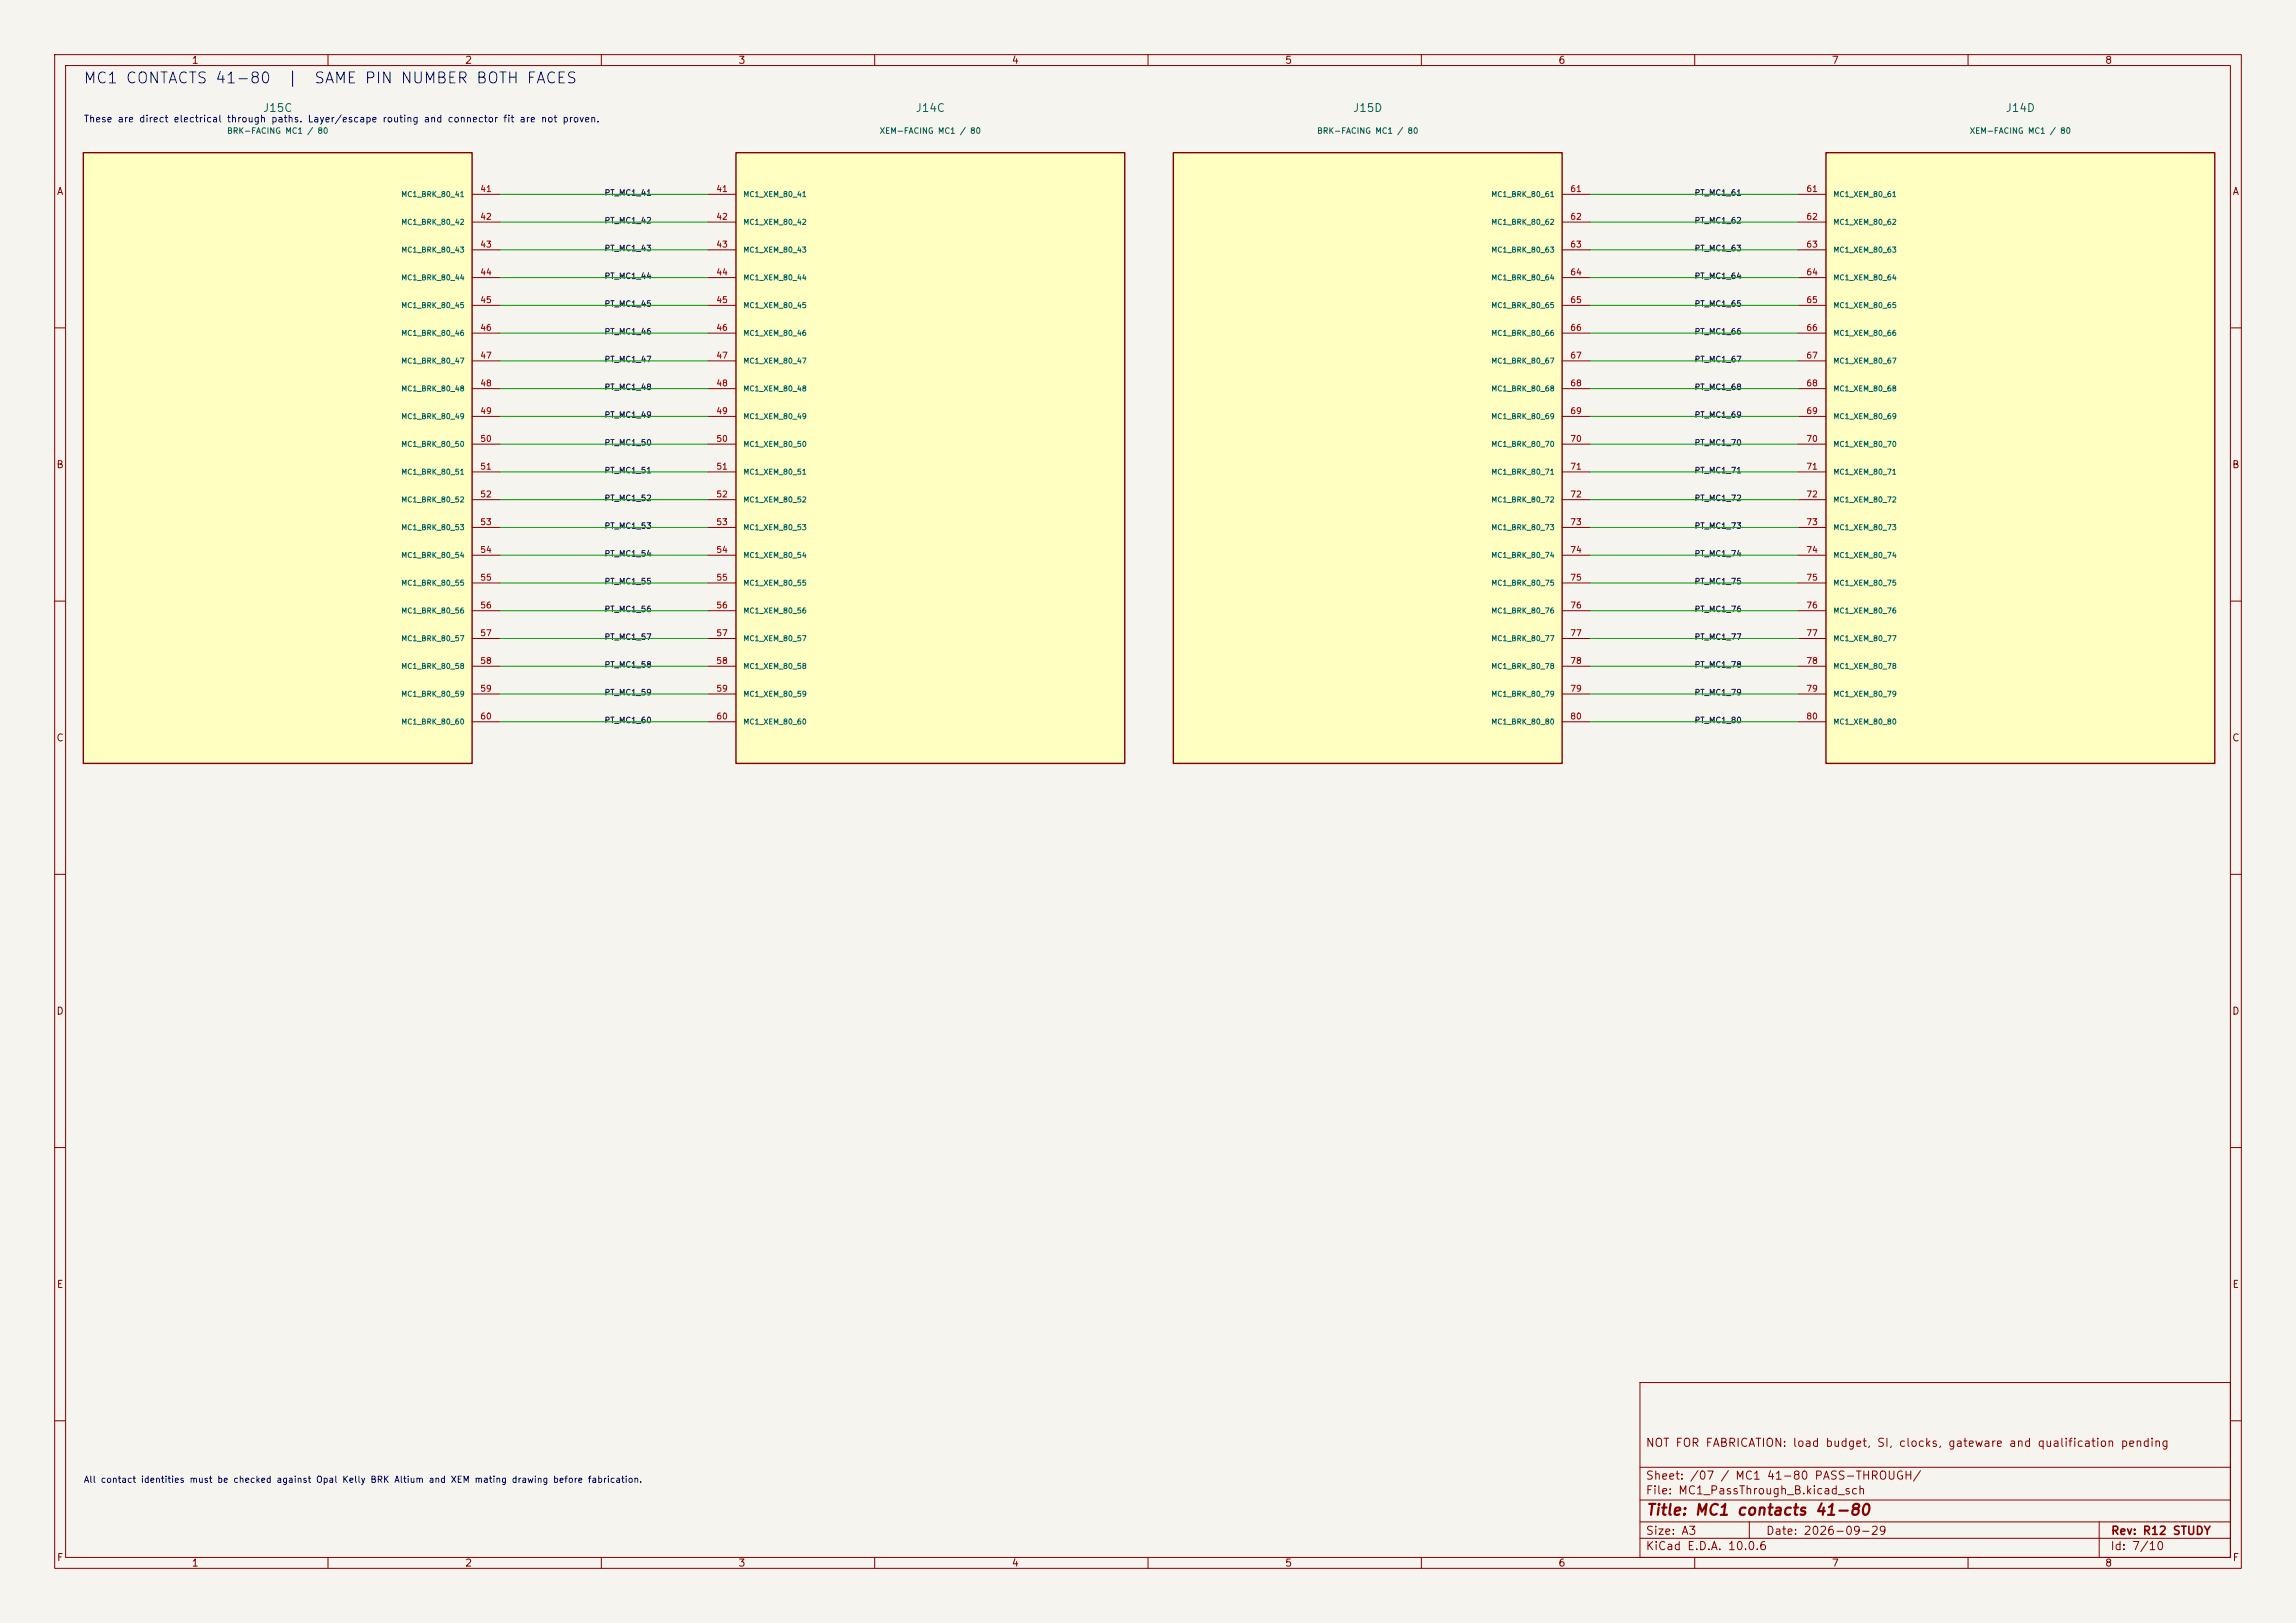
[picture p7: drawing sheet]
<svg xmlns="http://www.w3.org/2000/svg" width="420mm" height="297mm" viewBox="0 0 420 297" stroke-linecap="round" stroke-linejoin="round" font-family="sans-serif">
<defs><g id="words">
<g font-size="2" fill="#0000c2">
<text x="15.1" y="15.8">MC1 CONTACTS 41-80</text>
<text x="52.4" y="15.8">|</text>
<text x="57.3" y="15.8">SAME PIN NUMBER BOTH FACES</text>
</g>
<text font-size="2" fill="#840000" x="301" y="277.8">Title: MC1 contacts 41-80</text>
<g font-size="1.5" fill="#840000">
<text x="300.9" y="265.1">NOT FOR FABRICATION: load budget, SI, clocks, gateware and qualification pending</text>
<text x="300.9" y="273.8">File: MC1_PassThrough_B.kicad_sch</text>
<text x="300.9" y="271.1">Sheet: /07 / MC1 41-80 PASS-THROUGH/</text>
<text x="300.9" y="281.2">Size: A3</text>
<text x="322.9" y="281.2">Date: 2026-09-29</text>
<text x="386" y="281.2">Rev: R12 STUDY</text>
<text x="300.9" y="284">KiCad E.D.A. 10.0.6</text>
<text x="385.9" y="284">Id: 7/10</text>
</g>
<g font-size="1.4" fill="#006464">
<text x="48" y="20.8">J15C</text>
<text x="167.4" y="20.8">J14C</text>
<text x="247.4" y="20.8">J15D</text>
<text x="366.8" y="20.8">J14D</text>
</g>
<g font-size="1.3" fill="#840000">
<text x="35" y="12">1</text>
<text x="85" y="12">2</text>
<text x="135" y="12">3</text>
<text x="185" y="12">4</text>
<text x="235" y="12">5</text>
<text x="285" y="12">6</text>
<text x="335" y="12">7</text>
<text x="385" y="12">8</text>
<text x="10.3" y="36">A</text>
<text x="408.3" y="36">A</text>
<text x="10.2" y="86">B</text>
<text x="408.2" y="86">B</text>
<text x="10.2" y="136">C</text>
<text x="408.2" y="136">C</text>
<text x="10.2" y="186">D</text>
<text x="408.2" y="186">D</text>
<text x="10.3" y="236">E</text>
<text x="408.3" y="236">E</text>
<text x="10.3" y="286">F</text>
<text x="35" y="287">1</text>
<text x="85" y="287">2</text>
<text x="135" y="287">3</text>
<text x="185" y="287">4</text>
<text x="235" y="287">5</text>
<text x="285" y="287">6</text>
<text x="335" y="287">7</text>
<text x="385" y="287">8</text>
<text x="408.3" y="286">F</text>
</g>
<text font-size="1.3" fill="#0000c2" x="15.2" y="22.7">These are direct electrical through paths. Layer/escape routing and connector fit are not proven.</text>
<text font-size="1.2" fill="#0000c2" x="15.2" y="271.6">All contact identities must be checked against Opal Kelly BRK Altium and XEM mating drawing before fabrication.</text>
<g font-size="1.1" fill="#a90000">
<text x="87.7" y="35.4">41</text>
<text x="130.9" y="35.4">41</text>
<text x="287.1" y="35.4">61</text>
<text x="330.3" y="35.4">61</text>
<text x="87.7" y="40.5">42</text>
<text x="130.9" y="40.5">42</text>
<text x="287.1" y="40.5">62</text>
<text x="330.3" y="40.5">62</text>
<text x="87.7" y="45.6">43</text>
<text x="130.9" y="45.6">43</text>
<text x="287.1" y="45.6">63</text>
<text x="330.3" y="45.6">63</text>
<text x="87.7" y="50.6">44</text>
<text x="130.9" y="50.6">44</text>
<text x="287.1" y="50.6">64</text>
<text x="330.3" y="50.6">64</text>
<text x="87.7" y="55.7">45</text>
<text x="130.9" y="55.7">45</text>
<text x="287.1" y="55.7">65</text>
<text x="330.3" y="55.7">65</text>
<text x="87.7" y="60.8">46</text>
<text x="87.7" y="65.9">47</text>
<text x="130.9" y="60.8">46</text>
<text x="130.9" y="65.9">47</text>
<text x="287.1" y="60.8">66</text>
<text x="287.1" y="65.9">67</text>
<text x="330.3" y="60.8">66</text>
<text x="330.3" y="65.9">67</text>
<text x="87.7" y="71">48</text>
<text x="130.9" y="71">48</text>
<text x="287.1" y="71">68</text>
<text x="330.3" y="71">68</text>
<text x="87.7" y="76">49</text>
<text x="130.9" y="76">49</text>
<text x="287.1" y="76">69</text>
<text x="330.3" y="76">69</text>
<text x="87.7" y="81.1">50</text>
<text x="130.9" y="81.1">50</text>
<text x="287.1" y="81.1">70</text>
<text x="330.3" y="81.1">70</text>
<text x="87.7" y="86.2">51</text>
<text x="130.9" y="86.2">51</text>
<text x="287.1" y="86.2">71</text>
<text x="330.3" y="86.2">71</text>
<text x="87.7" y="91.3">52</text>
<text x="130.9" y="91.3">52</text>
<text x="287.1" y="91.3">72</text>
<text x="330.3" y="91.3">72</text>
<text x="87.7" y="96.4">53</text>
<text x="87.7" y="101.4">54</text>
<text x="130.9" y="96.4">53</text>
<text x="130.9" y="101.4">54</text>
<text x="287.1" y="96.4">73</text>
<text x="287.1" y="101.4">74</text>
<text x="330.3" y="96.4">73</text>
<text x="330.3" y="101.4">74</text>
<text x="87.7" y="106.5">55</text>
<text x="130.9" y="106.5">55</text>
<text x="287.1" y="106.5">75</text>
<text x="330.3" y="106.5">75</text>
<text x="87.7" y="111.6">56</text>
<text x="130.9" y="111.6">56</text>
<text x="287.1" y="111.6">76</text>
<text x="330.3" y="111.6">76</text>
<text x="87.7" y="116.7">57</text>
<text x="130.9" y="116.7">57</text>
<text x="287.1" y="116.7">77</text>
<text x="330.3" y="116.7">77</text>
<text x="87.7" y="121.8">58</text>
<text x="130.9" y="121.8">58</text>
<text x="287.1" y="121.8">78</text>
<text x="330.3" y="121.8">78</text>
<text x="87.7" y="126.8">59</text>
<text x="87.7" y="131.9">60</text>
<text x="130.9" y="126.8">59</text>
<text x="130.9" y="131.9">60</text>
<text x="287.1" y="126.8">79</text>
<text x="287.1" y="131.9">80</text>
<text x="330.3" y="126.8">79</text>
<text x="330.3" y="131.9">80</text>
</g>
<g font-size="1" fill="#006464">
<text x="41.4" y="24.7">BRK-FACING MC1 / 80</text>
<text x="160.8" y="24.7">XEM-FACING MC1 / 80</text>
<text x="240.8" y="24.7">BRK-FACING MC1 / 80</text>
<text x="360.2" y="24.7">XEM-FACING MC1 / 80</text>
<text x="73.3" y="36.3">MC1_BRK_80_41</text>
<text x="73.3" y="41.4">MC1_BRK_80_42</text>
<text x="135.9" y="36.3">MC1_XEM_80_41</text>
<text x="135.9" y="41.4">MC1_XEM_80_42</text>
<text x="272.7" y="36.3">MC1_BRK_80_61</text>
<text x="272.7" y="41.4">MC1_BRK_80_62</text>
<text x="335.3" y="36.3">MC1_XEM_80_61</text>
<text x="335.3" y="41.4">MC1_XEM_80_62</text>
<text x="73.3" y="46.4">MC1_BRK_80_43</text>
<text x="135.9" y="46.4">MC1_XEM_80_43</text>
<text x="272.7" y="46.4">MC1_BRK_80_63</text>
<text x="335.3" y="46.4">MC1_XEM_80_63</text>
<text x="73.3" y="51.5">MC1_BRK_80_44</text>
<text x="135.9" y="51.5">MC1_XEM_80_44</text>
<text x="272.7" y="51.5">MC1_BRK_80_64</text>
<text x="335.3" y="51.5">MC1_XEM_80_64</text>
<text x="73.3" y="56.6">MC1_BRK_80_45</text>
<text x="135.9" y="56.6">MC1_XEM_80_45</text>
<text x="272.7" y="56.6">MC1_BRK_80_65</text>
<text x="335.3" y="56.6">MC1_XEM_80_65</text>
<text x="73.3" y="61.7">MC1_BRK_80_46</text>
<text x="135.9" y="61.7">MC1_XEM_80_46</text>
<text x="272.7" y="61.7">MC1_BRK_80_66</text>
<text x="335.3" y="61.7">MC1_XEM_80_66</text>
<text x="73.3" y="66.8">MC1_BRK_80_47</text>
<text x="73.3" y="71.8">MC1_BRK_80_48</text>
<text x="135.9" y="66.8">MC1_XEM_80_47</text>
<text x="135.9" y="71.8">MC1_XEM_80_48</text>
<text x="272.7" y="66.8">MC1_BRK_80_67</text>
<text x="272.7" y="71.8">MC1_BRK_80_68</text>
<text x="335.3" y="66.8">MC1_XEM_80_67</text>
<text x="335.3" y="71.8">MC1_XEM_80_68</text>
<text x="73.3" y="76.9">MC1_BRK_80_49</text>
<text x="135.9" y="76.9">MC1_XEM_80_49</text>
<text x="272.7" y="76.9">MC1_BRK_80_69</text>
<text x="335.3" y="76.9">MC1_XEM_80_69</text>
<text x="73.3" y="82">MC1_BRK_80_50</text>
<text x="135.9" y="82">MC1_XEM_80_50</text>
<text x="272.7" y="82">MC1_BRK_80_70</text>
<text x="335.3" y="82">MC1_XEM_80_70</text>
<text x="73.3" y="87.1">MC1_BRK_80_51</text>
<text x="135.9" y="87.1">MC1_XEM_80_51</text>
<text x="272.7" y="87.1">MC1_BRK_80_71</text>
<text x="335.3" y="87.1">MC1_XEM_80_71</text>
<text x="73.3" y="92.2">MC1_BRK_80_52</text>
<text x="135.9" y="92.2">MC1_XEM_80_52</text>
<text x="272.7" y="92.2">MC1_BRK_80_72</text>
<text x="335.3" y="92.2">MC1_XEM_80_72</text>
<text x="73.3" y="97.2">MC1_BRK_80_53</text>
<text x="135.9" y="97.2">MC1_XEM_80_53</text>
<text x="272.7" y="97.2">MC1_BRK_80_73</text>
<text x="335.3" y="97.2">MC1_XEM_80_73</text>
<text x="73.3" y="102.3">MC1_BRK_80_54</text>
<text x="73.3" y="107.4">MC1_BRK_80_55</text>
<text x="135.9" y="102.3">MC1_XEM_80_54</text>
<text x="135.9" y="107.4">MC1_XEM_80_55</text>
<text x="272.7" y="102.3">MC1_BRK_80_74</text>
<text x="272.7" y="107.4">MC1_BRK_80_75</text>
<text x="335.3" y="102.3">MC1_XEM_80_74</text>
<text x="335.3" y="107.4">MC1_XEM_80_75</text>
<text x="73.3" y="112.5">MC1_BRK_80_56</text>
<text x="135.9" y="112.5">MC1_XEM_80_56</text>
<text x="272.7" y="112.5">MC1_BRK_80_76</text>
<text x="335.3" y="112.5">MC1_XEM_80_76</text>
<text x="73.3" y="117.6">MC1_BRK_80_57</text>
<text x="135.9" y="117.6">MC1_XEM_80_57</text>
<text x="272.7" y="117.6">MC1_BRK_80_77</text>
<text x="335.3" y="117.6">MC1_XEM_80_77</text>
<text x="73.3" y="122.6">MC1_BRK_80_58</text>
<text x="135.9" y="122.6">MC1_XEM_80_58</text>
<text x="272.7" y="122.6">MC1_BRK_80_78</text>
<text x="335.3" y="122.6">MC1_XEM_80_78</text>
<text x="73.3" y="127.7">MC1_BRK_80_59</text>
<text x="135.9" y="127.7">MC1_XEM_80_59</text>
<text x="272.7" y="127.7">MC1_BRK_80_79</text>
<text x="335.3" y="127.7">MC1_XEM_80_79</text>
<text x="73.3" y="132.8">MC1_BRK_80_60</text>
<text x="135.9" y="132.8">MC1_XEM_80_60</text>
<text x="272.7" y="132.8">MC1_BRK_80_80</text>
<text x="335.3" y="132.8">MC1_XEM_80_80</text>
</g>
<g font-size="1" fill="#0f0f0f">
<text x="110.5" y="36.1">PT_MC1_41</text>
<text x="110.5" y="41.1">PT_MC1_42</text>
<text x="309.9" y="41.1">PT_MC1_62</text>
<text x="309.9" y="36.1">PT_MC1_61</text>
<text x="110.5" y="46.2">PT_MC1_43</text>
<text x="309.9" y="46.2">PT_MC1_63</text>
<text x="110.5" y="51.3">PT_MC1_44</text>
<text x="309.9" y="51.3">PT_MC1_64</text>
<text x="110.5" y="56.4">PT_MC1_45</text>
<text x="309.9" y="56.4">PT_MC1_65</text>
<text x="110.5" y="61.5">PT_MC1_46</text>
<text x="309.9" y="61.5">PT_MC1_66</text>
<text x="110.5" y="66.5">PT_MC1_47</text>
<text x="110.5" y="71.6">PT_MC1_48</text>
<text x="309.9" y="71.6">PT_MC1_68</text>
<text x="309.9" y="66.5">PT_MC1_67</text>
<text x="110.5" y="76.7">PT_MC1_49</text>
<text x="309.9" y="76.7">PT_MC1_69</text>
<text x="110.5" y="81.8">PT_MC1_50</text>
<text x="309.9" y="81.8">PT_MC1_70</text>
<text x="110.5" y="86.9">PT_MC1_51</text>
<text x="309.9" y="86.9">PT_MC1_71</text>
<text x="110.5" y="91.9">PT_MC1_52</text>
<text x="309.9" y="91.9">PT_MC1_72</text>
<text x="110.5" y="97">PT_MC1_53</text>
<text x="309.9" y="97">PT_MC1_73</text>
<text x="110.5" y="107.2">PT_MC1_55</text>
<text x="110.5" y="102.1">PT_MC1_54</text>
<text x="309.9" y="102.1">PT_MC1_74</text>
<text x="309.9" y="107.2">PT_MC1_75</text>
<text x="110.5" y="112.3">PT_MC1_56</text>
<text x="309.9" y="112.3">PT_MC1_76</text>
<text x="110.5" y="117.3">PT_MC1_57</text>
<text x="309.9" y="117.3">PT_MC1_77</text>
<text x="110.5" y="122.4">PT_MC1_58</text>
<text x="309.9" y="122.4">PT_MC1_78</text>
<text x="110.5" y="127.5">PT_MC1_59</text>
<text x="309.9" y="127.5">PT_MC1_79</text>
<text x="110.5" y="132.6">PT_MC1_60</text>
<text x="309.9" y="132.6">PT_MC1_80</text>
</g>
</g></defs>
<path d="M0 0h420v297h-420z" fill="#f5f4ef" stroke="#f5f4ef" stroke-width=".18"/>
<g fill="none" stroke="#840000" stroke-width=".18">
<path d="M10 10h400v277h-400zM12 12h396v273h-396zM60 10v2M110 10v2M160 10v2M210 10v2M260 10v2M310 10v2M360 10v2M10 60h2M408 60h2M10 110h2"/>
<path d="M408 110h2M10 160h2M408 160h2M10 210h2M408 210h2M300 253h108v32h-108zM10 260h2M300 278.5h108M300 274.5h108M300 268.5h108M320 278.5v3M384 278.5v6.5"/>
<path d="M408 260h2M60 285v2M110 285v2M160 285v2M210 285v2M260 285v2M300 281.5h108M310 285v2M360 285v2"/>
</g>
<path d="M15.2 27.9h71.2v111.8h-71.2z" fill="#ffffc2"/>
<path d="M15.2 27.9h71.2v111.8h-71.2z" fill="none" stroke="#840000" stroke-width=".25"/>
<g fill="none" stroke="#840000" stroke-width=".18">
<path d="M86.4 35.6h5M86.4 40.6h5M86.4 45.7h5M86.4 50.8h5M86.4 55.9h5M86.4 61h5M86.4 66h5M86.4 71.1h5M86.4 76.2h5M86.4 81.3h5M86.4 86.4h5M86.4 91.4h5"/>
<path d="M86.4 96.5h5M86.4 101.6h5M86.4 106.7h5M86.4 111.8h5M86.4 116.8h5M86.4 121.9h5M86.4 127h5M86.4 132.1h5"/>
</g>
<path d="M334 27.9h71.1v111.8h-71.1z" fill="#ffffc2"/>
<path d="M334 27.9h71.1v111.8h-71.1z" fill="none" stroke="#840000" stroke-width=".25"/>
<g fill="none" stroke="#840000" stroke-width=".18">
<path d="M328.9 35.6h5.1M328.9 40.6h5.1M328.9 45.7h5.1M328.9 50.8h5.1M328.9 55.9h5.1M328.9 61h5.1M328.9 66h5.1M328.9 71.1h5.1M328.9 76.2h5.1M328.9 81.3h5.1M328.9 86.4h5.1M328.9 91.4h5.1"/>
<path d="M328.9 96.5h5.1M328.9 101.6h5.1M328.9 106.7h5.1M328.9 111.8h5.1M328.9 116.8h5.1M328.9 121.9h5.1M328.9 127h5.1M328.9 132.1h5.1"/>
</g>
<path d="M214.6 27.9h71.1v111.8h-71.1z" fill="#ffffc2"/>
<path d="M214.6 27.9h71.1v111.8h-71.1z" fill="none" stroke="#840000" stroke-width=".25"/>
<g fill="none" stroke="#840000" stroke-width=".18">
<path d="M285.7 35.6h5.1M285.7 40.6h5.1M285.7 45.7h5.1M285.7 50.8h5.1M285.7 55.9h5.1M285.7 61h5.1M285.7 66h5.1M285.7 71.1h5.1M285.7 76.2h5.1M285.7 81.3h5.1M285.7 86.4h5.1M285.7 91.4h5.1"/>
<path d="M285.7 96.5h5.1M285.7 101.6h5.1M285.7 106.7h5.1M285.7 111.8h5.1M285.7 116.8h5.1M285.7 121.9h5.1M285.7 127h5.1M285.7 132.1h5.1"/>
</g>
<path d="M134.6 27.9h71.1v111.8h-71.1z" fill="#ffffc2"/>
<path d="M134.6 27.9h71.1v111.8h-71.1z" fill="none" stroke="#840000" stroke-width=".25"/>
<g fill="none" stroke="#840000" stroke-width=".18">
<path d="M129.5 35.6h5.1M129.5 40.6h5.1M129.5 45.7h5.1M129.5 50.8h5.1M129.5 55.9h5.1M129.5 61h5.1M129.5 66h5.1M129.5 71.1h5.1M129.5 76.2h5.1M129.5 81.3h5.1M129.5 86.4h5.1M129.5 91.4h5.1"/>
<path d="M129.5 96.5h5.1M129.5 101.6h5.1M129.5 106.7h5.1M129.5 111.8h5.1M129.5 116.8h5.1M129.5 121.9h5.1M129.5 127h5.1M129.5 132.1h5.1"/>
</g>
<g fill="none" stroke="#009600" stroke-width=".18">
<path d="M91.4 35.6h38.1M290.8 35.6h38.1M91.4 40.6h38.1M91.4 45.7h38.1M91.4 50.8h38.1M91.4 55.9h38.1M290.8 40.6h38.1M290.8 45.7h38.1M290.8 50.8h38.1M290.8 55.9h38.1M91.4 76.2h38.1M91.4 71.1h38.1"/>
<path d="M91.4 61h38.1M91.4 66h38.1M290.8 76.2h38.1M290.8 71.1h38.1M290.8 61h38.1M290.8 66h38.1M91.4 86.4h38.1M91.4 81.3h38.1M91.4 96.5h38.1M91.4 91.4h38.1M290.8 86.4h38.1M290.8 81.3h38.1"/>
<path d="M290.8 96.5h38.1M290.8 91.4h38.1M91.4 116.8h38.1M91.4 111.8h38.1M91.4 106.7h38.1M91.4 101.6h38.1M290.8 116.8h38.1M290.8 111.8h38.1M290.8 106.7h38.1M290.8 101.6h38.1M91.4 132.1h38.1M91.4 127h38.1"/>
<path d="M91.4 121.9h38.1M290.8 132.1h38.1M290.8 127h38.1M290.8 121.9h38.1"/>
</g>
<use href="#words"/>
</svg>
